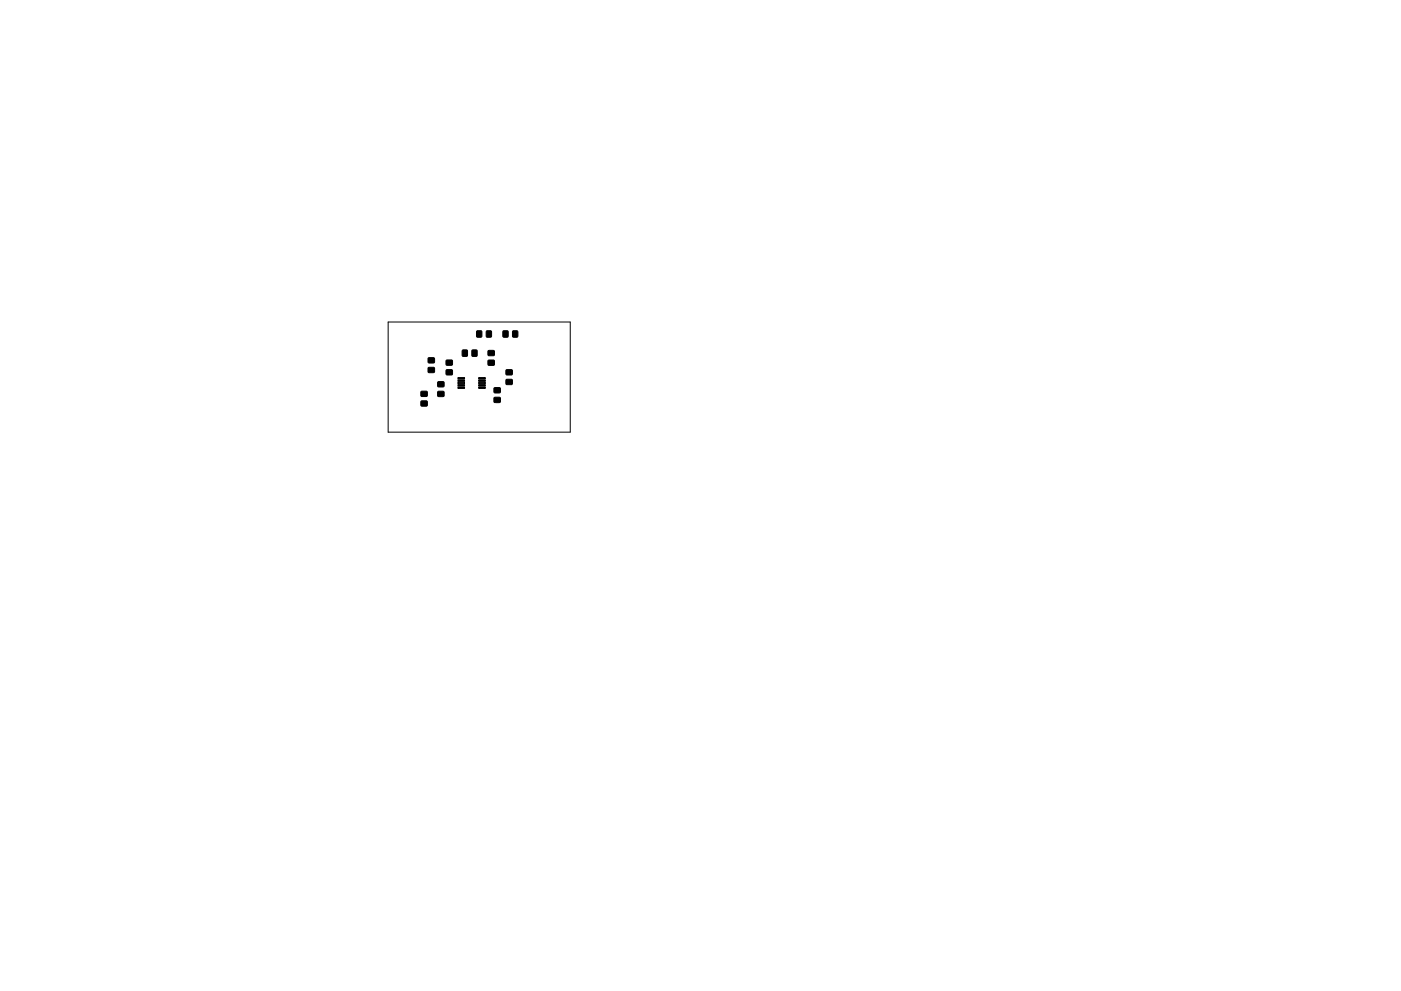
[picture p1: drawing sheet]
<svg xmlns="http://www.w3.org/2000/svg" width="297mm" height="210mm" viewBox="0 0 297 210" stroke-linecap="round" stroke-linejoin="round" font-family="sans-serif">
<path d="M82.3 68.3h38.6v23.4h-38.6z" fill="none" stroke="#000" stroke-width=".21"/>
<g fill="#000" stroke="#000" stroke-width=".21">
<path d="M90.8 78h1.2l.1 1h-1.3zM90.8 75.9h1.2l.1 1-1.3 .1zM94.6 78.5h1.3v1h-1.3zM94.6 76.4h1.3v1l-1.3 .1zM98.1 74.3h1l-.1 1.3-1-.1zM100.1 74.3h1v1.3l-1-.1zM101.1 70.2l1 .1v1.2h-1zM103.1 70.2l1.1 .1-.1 1.2h-1zM103.5 76.5l1.2-.1 .1 1-1.3 .1zM103.5 74.4h1.2l.1 1h-1.3zM106.7 70.2l1 .1v1.2h-1zM107.3 78.5h1.3v1h-1.3z"/>
<path d="M108.7 70.2l1 .1v1.2h-1zM89.3 85.1h1.2l.1 1h-1.3zM89.3 83.1l1.2-.1 .1 1-1.3 .1zM92.8 83.1h1.3v1h-1.2zM92.8 81h1.3v1h-1.2zM97.1 82.1h1.4v.3h-1.4zM97.1 81.6h1.4v.3h-1.4zM97.1 81.1h1.4v.3h-1.4zM97.1 80.6h1.4v.3h-1.4zM97.1 80.1h1.4v.3h-1.4zM101.5 80.1h1.4v.3h-1.4zM101.5 80.6h1.4v.3h-1.4z"/>
<path d="M101.5 81.1h1.4v.3h-1.4zM101.5 81.6h1.4v.3h-1.4zM101.5 82.1h1.4v.3h-1.4zM104.8 84.3h1.2l.1 1-1.3 .1zM104.8 82.3h1.2l.1 1h-1.3zM107.3 80.5h1.3v1l-1.3 .1z"/>
</g>
</svg>
